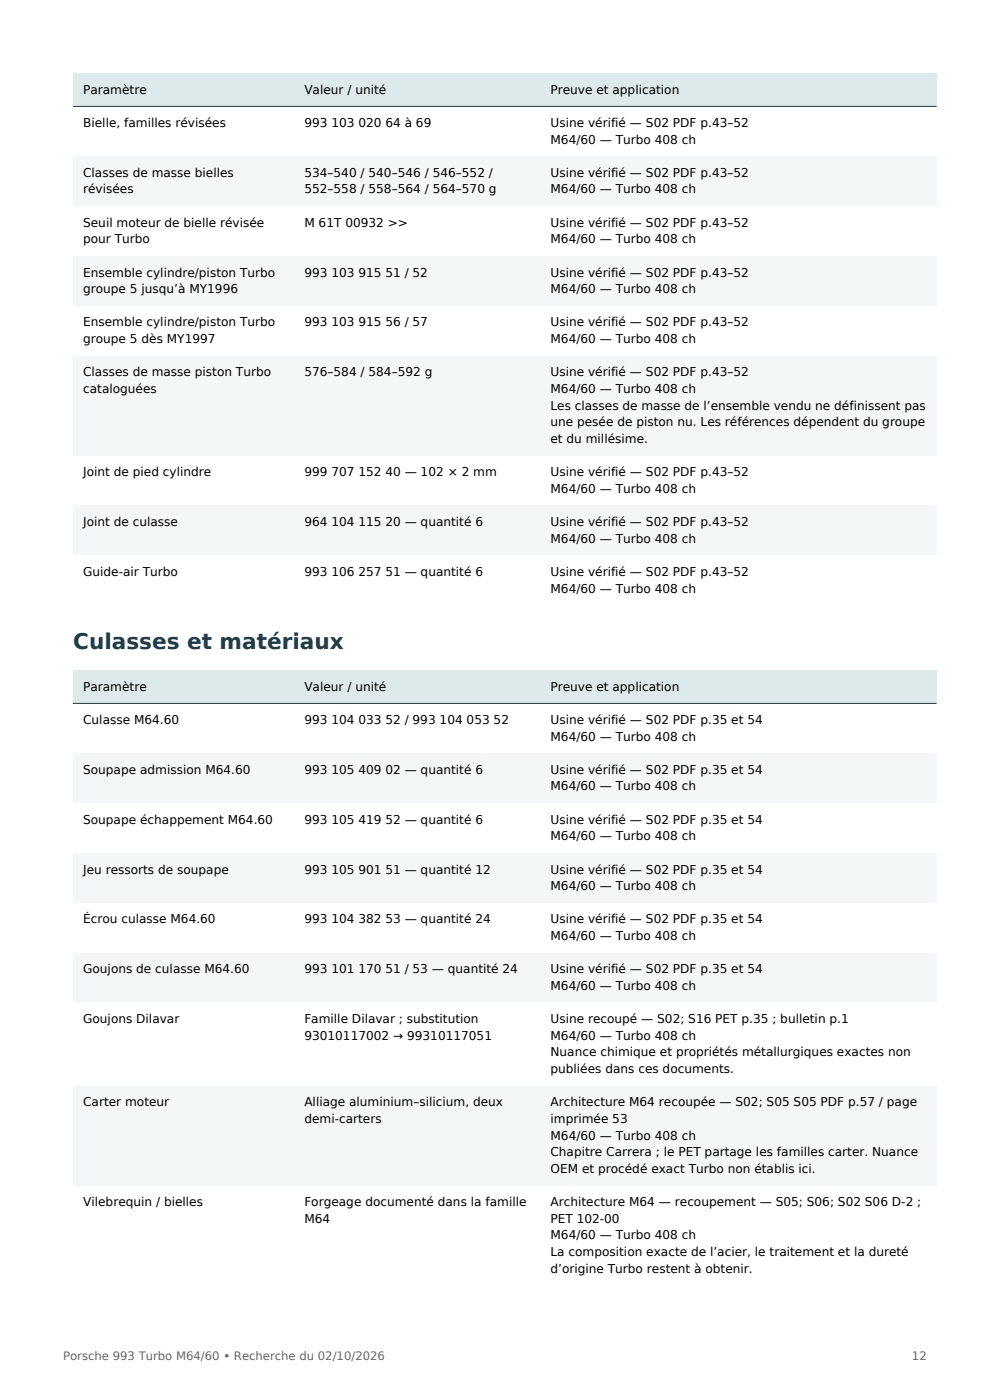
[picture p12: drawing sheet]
<svg xmlns="http://www.w3.org/2000/svg" width="210mm" height="297mm" viewBox="0 0 210 297" stroke-linecap="round" stroke-linejoin="round" font-family="sans-serif">
<defs><g id="words">
<text font-size="4.6" fill="#183e4c" x="15.5" y="137.6">Culasses et matériaux</text>
<g font-size="2.6">
<text x="17.6" y="19.9">Paramètre</text>
<text x="64.6" y="19.9">Valeur / unité</text>
<text x="116.8" y="19.9">Preuve et application</text>
<text x="17.6" y="26.9">Bielle, familles révisées</text>
<text x="64.6" y="26.9">993 103 020 64 à 69</text>
<text x="116.8" y="26.9">Usine vérifié — S02 PDF p.43–52</text>
<text x="116.8" y="30.4">M64/60 — Turbo 408 ch</text>
<text x="17.6" y="37.5">Classes de masse bielles</text>
<text x="17.6" y="41">révisées</text>
<text x="64.6" y="37.5">534–540 / 540–546 / 546–552 /</text>
<text x="64.6" y="41">552–558 / 558–564 / 564–570 g</text>
<text x="116.8" y="37.5">Usine vérifié — S02 PDF p.43–52</text>
<text x="116.8" y="41">M64/60 — Turbo 408 ch</text>
<text x="17.6" y="48.1">Seuil moteur de bielle révisée</text>
<text x="17.6" y="51.6">pour Turbo</text>
<text x="64.6" y="48.1">M 61T 00932 &gt;&gt;</text>
<text x="116.8" y="48.1">Usine vérifié — S02 PDF p.43–52</text>
<text x="116.8" y="51.6">M64/60 — Turbo 408 ch</text>
<text x="17.6" y="58.7">Ensemble cylindre/piston Turbo</text>
<text x="64.6" y="58.7">993 103 915 51 / 52</text>
<text x="116.8" y="58.7">Usine vérifié — S02 PDF p.43–52</text>
<text x="17.6" y="62.2">groupe 5 jusqu’à MY1996</text>
<text x="116.8" y="62.2">M64/60 — Turbo 408 ch</text>
<text x="17.6" y="69.3">Ensemble cylindre/piston Turbo</text>
<text x="64.6" y="69.3">993 103 915 56 / 57</text>
<text x="116.8" y="69.3">Usine vérifié — S02 PDF p.43–52</text>
<text x="17.6" y="72.8">groupe 5 dès MY1997</text>
<text x="116.8" y="72.8">M64/60 — Turbo 408 ch</text>
<text x="17.6" y="79.8">Classes de masse piston Turbo</text>
<text x="17.6" y="83.4">cataloguées</text>
<text x="64.6" y="79.8">576–584 / 584–592 g</text>
<text x="116.8" y="79.8">Usine vérifié — S02 PDF p.43–52</text>
<text x="116.8" y="83.4">M64/60 — Turbo 408 ch</text>
<text x="116.8" y="86.9">Les classes de masse de l’ensemble vendu ne définissent pas</text>
<text x="116.8" y="90.4">une pesée de piston nu. Les références dépendent du groupe</text>
<text x="116.8" y="93.9">et du millésime.</text>
<text x="17.6" y="101">Joint de pied cylindre</text>
<text x="64.6" y="101">999 707 152 40 — 102 × 2 mm</text>
<text x="116.8" y="101">Usine vérifié — S02 PDF p.43–52</text>
<text x="116.8" y="104.5">M64/60 — Turbo 408 ch</text>
<text x="17.6" y="111.6">Joint de culasse</text>
<text x="64.6" y="111.6">964 104 115 20 — quantité 6</text>
<text x="116.8" y="111.6">Usine vérifié — S02 PDF p.43–52</text>
<text x="116.8" y="115.1">M64/60 — Turbo 408 ch</text>
<text x="17.6" y="122.2">Guide-air Turbo</text>
<text x="64.6" y="122.2">993 106 257 51 — quantité 6</text>
<text x="116.8" y="122.2">Usine vérifié — S02 PDF p.43–52</text>
<text x="116.8" y="125.7">M64/60 — Turbo 408 ch</text>
<text x="17.6" y="146.5">Paramètre</text>
<text x="64.6" y="146.5">Valeur / unité</text>
<text x="116.8" y="146.5">Preuve et application</text>
<text x="17.6" y="153.6">Culasse M64.60</text>
<text x="64.6" y="153.6">993 104 033 52 / 993 104 053 52</text>
<text x="116.8" y="153.6">Usine vérifié — S02 PDF p.35 et 54</text>
<text x="116.8" y="157.1">M64/60 — Turbo 408 ch</text>
<text x="17.6" y="164.1">Soupape admission M64.60</text>
<text x="64.6" y="164.1">993 105 409 02 — quantité 6</text>
<text x="116.8" y="164.1">Usine vérifié — S02 PDF p.35 et 54</text>
<text x="116.8" y="167.7">M64/60 — Turbo 408 ch</text>
<text x="17.6" y="174.7">Soupape échappement M64.60</text>
<text x="64.6" y="174.7">993 105 419 52 — quantité 6</text>
<text x="116.8" y="174.7">Usine vérifié — S02 PDF p.35 et 54</text>
<text x="116.8" y="178.3">M64/60 — Turbo 408 ch</text>
<text x="17.6" y="185.3">Jeu ressorts de soupape</text>
<text x="64.6" y="185.3">993 105 901 51 — quantité 12</text>
<text x="116.8" y="185.3">Usine vérifié — S02 PDF p.35 et 54</text>
<text x="116.8" y="188.8">M64/60 — Turbo 408 ch</text>
<text x="17.6" y="195.9">Écrou culasse M64.60</text>
<text x="64.6" y="195.9">993 104 382 53 — quantité 24</text>
<text x="116.8" y="195.9">Usine vérifié — S02 PDF p.35 et 54</text>
<text x="116.8" y="199.4">M64/60 — Turbo 408 ch</text>
<text x="17.6" y="206.5">Goujons de culasse M64.60</text>
<text x="64.6" y="206.5">993 101 170 51 / 53 — quantité 24</text>
<text x="116.8" y="206.5">Usine vérifié — S02 PDF p.35 et 54</text>
<text x="116.8" y="210">M64/60 — Turbo 408 ch</text>
<text x="17.6" y="217.1">Goujons Dilavar</text>
<text x="64.6" y="217.1">Famille Dilavar ; substitution</text>
<text x="64.6" y="220.6">93010117002 → 99310117051</text>
<text x="116.8" y="217.1">Usine recoupé — S02; S16 PET p.35 ; bulletin p.1</text>
<text x="116.8" y="220.6">M64/60 — Turbo 408 ch</text>
<text x="116.8" y="224.1">Nuance chimique et propriétés métallurgiques exactes non</text>
<text x="116.8" y="227.6">publiées dans ces documents.</text>
<text x="17.6" y="234.7">Carter moteur</text>
<text x="64.6" y="234.7">Alliage aluminium–silicium, deux</text>
<text x="64.6" y="238.2">demi-carters</text>
<text x="116.8" y="234.7">Architecture M64 recoupée — S02; S05 S05 PDF p.57 / page</text>
<text x="116.8" y="238.2">imprimée 53</text>
<text x="116.8" y="241.8">M64/60 — Turbo 408 ch</text>
<text x="116.8" y="245.3">Chapitre Carrera ; le PET partage les familles carter. Nuance</text>
<text x="116.8" y="248.8">OEM et procédé exact Turbo non établis ici.</text>
<text x="17.6" y="255.9">Vilebrequin / bielles</text>
<text x="64.6" y="255.9">Forgeage documenté dans la famille</text>
<text x="116.8" y="255.9">Architecture M64 — recoupement — S05; S06; S02 S06 D-2 ;</text>
<text x="64.6" y="259.4">M64</text>
<text x="116.8" y="259.4">PET 102-00</text>
<text x="116.8" y="262.9">M64/60 — Turbo 408 ch</text>
<text x="116.8" y="266.5">La composition exacte de l’acier, le traitement et la dureté</text>
<text x="116.8" y="270">d’origine Turbo restent à obtenir.</text>
</g>
<g font-size="2.5" fill="#526a73">
<text x="13.4" y="288.5">Porsche 993 Turbo M64/60 • Recherche du 02/10/2026</text>
<text x="193.5" y="288.5">12</text>
</g>
</g></defs>
<path d="M15.5 15.5h183.1v7.1h-183.1z" fill-rule="evenodd" fill="#dde9eb"/>
<path d="M15.5 22.6h183.1v10.6h-183.1z" fill-rule="evenodd" fill="#fff"/>
<path d="M15.5 33.2h183.1v10.5h-183.1z" fill-rule="evenodd" fill="#f4f7f8"/>
<path d="M15.5 43.7h183.1v10.6h-183.1z" fill-rule="evenodd" fill="#fff"/>
<path d="M15.5 54.3h183.1v10.6h-183.1z" fill-rule="evenodd" fill="#f4f7f8"/>
<path d="M15.5 64.9h183.1v10.6h-183.1z" fill-rule="evenodd" fill="#fff"/>
<path d="M15.5 75.5h183.1v21.2h-183.1z" fill-rule="evenodd" fill="#f4f7f8"/>
<path d="M15.5 96.7h183.1v10.5h-183.1z" fill-rule="evenodd" fill="#fff"/>
<path d="M15.5 107.2h183.1v10.6h-183.1z" fill-rule="evenodd" fill="#f4f7f8"/>
<path d="M15.5 117.8h183.1v10.6h-183.1z" fill-rule="evenodd" fill="#fff"/>
<path d="M15.5 22.6h183.1" fill="none" stroke="#183e4c" stroke-width=".21"/>
<path d="M15.5 142.2h183.1v7h-183.1z" fill-rule="evenodd" fill="#dde9eb"/>
<path d="M15.5 149.2h183.1v10.6h-183.1z" fill-rule="evenodd" fill="#fff"/>
<path d="M15.5 159.8h183.1v10.6h-183.1z" fill-rule="evenodd" fill="#f4f7f8"/>
<path d="M15.5 170.4h183.1v10.6h-183.1z" fill-rule="evenodd" fill="#fff"/>
<path d="M15.5 181h183.1v10.6h-183.1z" fill-rule="evenodd" fill="#f4f7f8"/>
<path d="M15.5 191.6h183.1v10.5h-183.1z" fill-rule="evenodd" fill="#fff"/>
<path d="M15.5 202.1h183.1v10.6h-183.1z" fill-rule="evenodd" fill="#f4f7f8"/>
<path d="M15.5 212.7h183.1v17.7h-183.1z" fill-rule="evenodd" fill="#fff"/>
<path d="M15.5 230.4h183.1v21.1h-183.1z" fill-rule="evenodd" fill="#f4f7f8"/>
<path d="M15.5 251.5h183.1v21.2h-183.1z" fill-rule="evenodd" fill="#fff"/>
<path d="M15.5 149.2h183.1" fill="none" stroke="#183e4c" stroke-width=".21"/>
<use href="#words"/>
</svg>
